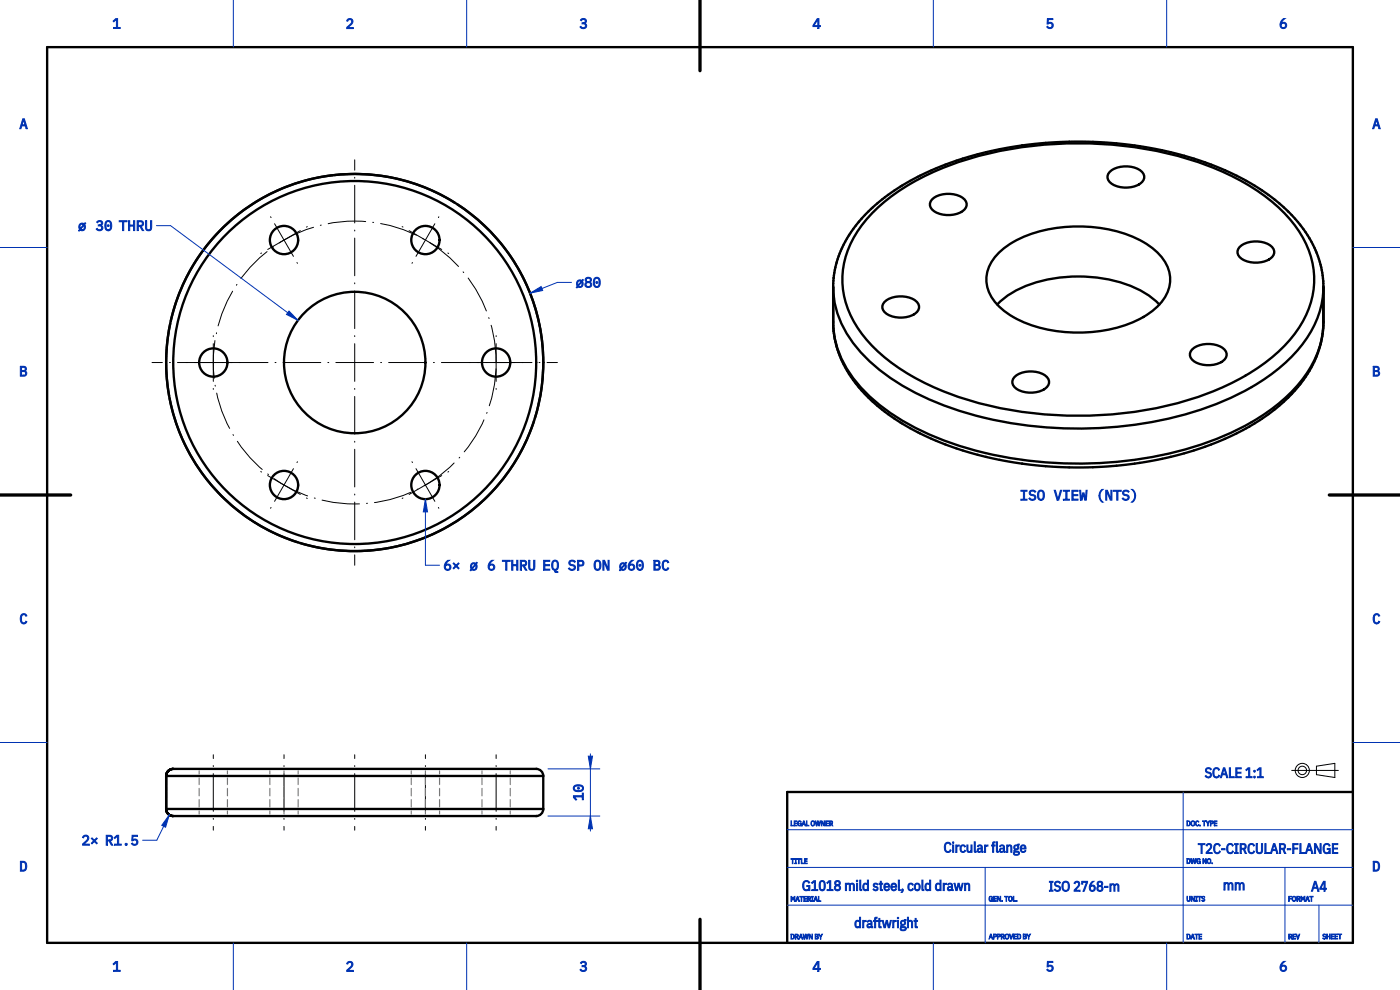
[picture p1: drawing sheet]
<svg xmlns="http://www.w3.org/2000/svg" width="297mm" height="210mm" viewBox="0 0 297 210" stroke-linecap="round" stroke-linejoin="round" font-family="sans-serif">
<defs><g id="words">
<g font-size="3" fill="#0033b2">
<text x="23.9" y="6.1">1</text>
<text x="73.4" y="6.1">2</text>
<text x="122.8" y="6.1">3</text>
<text x="172.3" y="6.1">4</text>
<text x="221.9" y="6.1">5</text>
<text x="271.3" y="6.1">6</text>
<text x="4.1" y="27.4">A</text>
<text x="291.1" y="27.4">A</text>
<text x="17.2" y="48.9">⌀30 THRU</text>
<text x="4.1" y="79.9">B</text>
<text x="291.1" y="79.9">B</text>
<text x="4.1" y="132.4">C</text>
<text x="291.1" y="132.4">C</text>
<text x="123.7" y="169.9" transform="rotate(-90 123.7 169.9)">10</text>
<text x="4.1" y="184.9">D</text>
<text x="291.1" y="184.9">D</text>
<text x="259.4" y="189.1">mm</text>
<text x="278.1" y="189.1">A4</text>
<text x="23.9" y="206.1">1</text>
<text x="73.4" y="206.1">2</text>
<text x="122.8" y="206.1">3</text>
<text x="172.3" y="206.1">4</text>
<text x="221.9" y="206.1">5</text>
<text x="271.3" y="206.1">6</text>
</g>
</g></defs>
<path d="M45.2 160.1v16M60.2 176.1v-16M75.2 176.1v-16M90.2 176.1v-16M105.2 160.1v16" fill="none" stroke="#000" stroke-width=".21" stroke-dasharray="8 1.5 .2 1.5" stroke-dashoffset="7.2"/>
<path d="M105.2 76.9a30 30 0 0 0-44.3-26.3 30 30 0 0 0-1.9 51.5 30 30 0 0 0 46.2-23v-2.2" fill="none" stroke="#000" stroke-width=".21" stroke-dasharray="8 1.5 .2 1.5"/>
<path d="M63.2 56.1l-6-10.4M65.4 47.9l-10.3 6M87.2 56.1l6-10.4M95.4 53.9l-10.3-6M45.2 70.9v12M51.2 76.9h-12M99.2 76.9h12M55.1 99.9l10.3 6M63.2 97.7l-6 10.4M87.2 97.7l6 10.4M105.2 82.9v-12M85.1 105.9l10.3-6" fill="none" stroke="#000" stroke-width=".21" stroke-dasharray="8 1.5 .2 1.5" stroke-dashoffset="9.2"/>
<path d="M32.2 76.9h86M75.2 119.9v-86" fill="none" stroke="#000" stroke-width=".21" stroke-dasharray="8 1.5 .2 1.5" stroke-dashoffset="5.8"/>
<g fill="none" stroke="#000" stroke-width=".5">
<path d="M10 10h277v190h-277zM66.7 37.8a40 40 0 0 0-10.5 3.9M67.7 37.6l-.7 .2M70.6 37.2l-2.7 .4M70.8 37.1a40 40 0 0 1 11.8 .5M82.8 37.6l.7 .2M83.8 37.8l4.2 1.2 3.2 1.2M235.5 36.4a5.7 5.7 0 0 1 6.7 0 1.62 1.62 0 0 1-.6 2.7 5.9 5.9 0 0 1-6.1-.4 1.5 1.5 0 0 1 0-2.3zM39.4 59.1l-1.9 4.6M40.9 56.3l-1.4 2.6M41.3 55.7l-.2 .4M42.8 53.5l-1.3 2"/>
<path d="M43.1 53.1l-.1 .2M50.1 45.8a40 40 0 0 0-6.8 7.1M56 41.9l-3 1.7-2.7 2.1M91.5 40.3l2.8 1.4M94.5 41.9l1.9 1.1M97.1 43.4a40 40 0 0 1 10.3 9.7M107.5 53.3l1.9 2.8M109.6 56.3l.1 .2M109.8 56.8l.7 1.2M110.6 58.3l1.2 2.4M185.2 45a48.5 48.5 0 0 1 21.7-11.7 82.7 82.7 0 0 1 49.4 1.9 42.5 42.5 0 0 1 17.5 11.5 18.3 18.3 0 0 1 3.4 19.9 30.3 30.3 0 0 1-13.1 13.1 72.3 72.3 0 0 1-35.3 8.5 72.3 72.3 0 0 1-35.4-8.5 30.3 30.3 0 0 1-13.1-13.1 17.8 17.8 0 0 1 2.1-18.2zM197.9 42.2a5.7 5.7 0 0 1 6.6 0 1.62 1.62 0 0 1-.6 2.8 5.9 5.9 0 0 1-6-.4 1.5 1.5 0 0 1 0-2.4z"/>
<path d="M212.3 53.2a24.9 24.9 0 0 1 15.6-5.2 27.3 27.3 0 0 1 16.1 4.2 8.8 8.8 0 0 1 4.2 7.7 9.2 9.2 0 0 1-4.2 6.4 27.8 27.8 0 0 1-17.9 4.1 24.3 24.3 0 0 1-13.8-5 7.4 7.4 0 0 1-1.8-10.1zM263.1 52.3a5.7 5.7 0 0 1 6.6 0 1.62 1.62 0 0 1-.5 2.8 5.9 5.9 0 0 1-6.1-.4 1.5 1.5 0 0 1 0-2.4zM35.4 79.8l.1 1.5M35.6 72l-.3 4.2v3.4M36.1 68.6l-.5 3.2M37.4 63.9l-1.2 4.2M111.9 60.9l1.5 4.1 .9 3.4M114.4 68.6l.1 .7M114.6 69.6l.4 3.2 .2 4.1M115.2 76.9l-.3 4.9M176.8 60.9a21.9 21.9 0 0 0 7.9 16 53.8 53.8 0 0 0 24.2 11.7 85.7 85.7 0 0 0 48.6-2.7 42.4 42.4 0 0 0 18.8-12.9 20.1 20.1 0 0 0 4.5-12.1M176.8 68.3a21.9 21.9 0 0 0 7.9 16 53.8 53.8 0 0 0 24.2 11.8 85.7 85.7 0 0 0 48.6-2.8 42.4 42.4 0 0 0 18.8-12.9 20.1 20.1 0 0 0 4.5-12.1"/>
<path d="M176.8 60.9v7.4M176.8 68.3l.2 3 .8 3.1 1.2 2.9 1.7 2.9 2.2 2.7 2.6 2.6 3.1 2.5 3.4 2.2 3.8 2 4 1.8 4.4 1.6 4.7 1.3 4.9 1 4.9 .7 5 .4 5 .2 5.3-.2 5-.4 4.9-.8 4.8-1 4.6-1.2 4.4-1.6 4.2-1.9 3.8-2 3.4-2.2 3-2.5 2.6-2.6 2.2-2.7 1.6-2.8 1.2-2.9 .8-3.1 .3-3M176.8 60.9l.2-3 .8-3.1 1.2-2.9 1.7-2.9 2.2-2.7 2.6-2.6 3.1-2.5 3.4-2.2 3.8-2 4-1.8 4.4-1.6 4.7-1.3 4.9-1 4.9-.7 5-.4 5-.2 5.3 .2 5 .4 4.9 .8 4.8 1 4.6 1.2 4.4 1.6 4 1.8 3.8 2 3.4 2.2 3.1 2.5 2.6 2.6 2.2 2.7 1.7 2.9 1.2 2.9 .8 3.1 .3 3M187.8 63.9a5.7 5.7 0 0 1 6.6 0 1.62 1.62 0 0 1-.6 2.8 5.9 5.9 0 0 1-6-.4 1.5 1.5 0 0 1 0-2.4zM211.6 64.6a22.4 22.4 0 0 1 14.1-5.8 27.8 27.8 0 0 1 18.6 4.3l1.6 1.5M215.3 79.9a5.7 5.7 0 0 1 6.7 0 1.62 1.62 0 0 1-.6 2.7 5.9 5.9 0 0 1-6.1-.4 1.5 1.5 0 0 1 0-2.3zM253 74a5.7 5.7 0 0 1 6.6 0 1.62 1.62 0 0 1-.5 2.8 5.9 5.9 0 0 1-6.1-.4 1.5 1.5 0 0 1 0-2.4zM280.8 60.9v7.4M35.5 81.6l.4 2.4M36 84.5l.1 .4M36.1 85.2l.3 1.2M36.4 86.6l1.4 4.5"/>
<path d="M37.9 91.3l.7 1.6M38.7 93.1a40 40 0 0 0 4.9 8.2M108.9 98.5a40 40 0 0 1-6.4 7.7M109.3 97.9l-.3 .4M109.9 96.8l-.5 .9M111.1 94.7l-1 1.9M113.3 89.2l-2.1 5.2M114.9 82l-.6 3.4-.8 3.3M43.7 101.5a40 40 0 0 0 9.5 8.8M53.4 110.4l.2 .2M53.9 110.7l.4 .3M54.5 111.1l3.6 2"/>
<path d="M58.4 113.2l4.8 1.8M63.6 115.2a40 40 0 0 0 19 1M84.3 115.9l-1.5 .3M91.2 113.6l-2.9 1.1-3.8 1.1M92.6 113l-1.1 .5M98.3 109.6l-2.7 1.7-2.8 1.5M98.9 109.2l-.4 .3M102.3 106.4l-3.2 2.6M35.2 164.6h80M35.2 171.6h80M35.2 164.6v7M35.2 171.6h.1"/>
<path d="M35.3 171.6v.1M35.3 164.6h-.1M35.3 171.7h.1M35.3 164.5v.1M35.3 171.7v.1M35.3 164.5h.1M35.3 171.8h.1M35.3 164.4v.1M35.3 171.8v.1M35.3 171.9h.1M35.3 164.3v.1M35.3 171.9v.1"/>
<path d="M35.3 164.3h.1M35.3 172h.1M35.3 164.2v.1M35.3 172v.1M35.3 164.2h.1M35.3 172.1h.1M35.3 164.1v.1M35.3 172.1l.1 .1M35.3 164.1h.1M35.4 164l-.1 .1M35.4 172.2h.1M35.4 164h.1"/>
<path d="M35.4 172.2v.1M35.4 172.3h.1M35.4 172.3l.4 .5M35.5 163.7l-.1 .3M35.6 163.7h-.1M35.8 163.5l-.2 .2M35.8 163.4v.1M35.8 172.8h.1M35.8 163.4h.1M35.9 172.8h.1M35.9 163.4h-.1M35.9 172.8v.1"/>
<path d="M35.9 163.4h.1M35.9 172.9h.1M35.9 163.3v.1M36 172.9h.1M36 163.3h-.1M36 163.3h.1M36.1 172.9h.1M36.1 172.9l.1 .1M36.2 173h.1M36.3 173h.1M36.3 163.2l-.3 .1M36.3 163.2h.1"/>
<path d="M36.4 173v.1M36.4 163.2h-.1M36.4 173.1h.1M36.4 163.1v.1M36.5 173.1h.1M36.5 163.1h-.1M36.5 163.1h.1M36.6 173.1h.1M36.6 163.1h-.1M36.6 163.1h.1M36.7 173.1h.1M36.7 163.1h.1"/>
<path d="M36.7 163.1h-.1M36.7 173.1h77M36.7 163.1h77M113.7 173.1h.1M113.7 163.1h.1M113.7 163.1a1.5 1.5 0 0 1 1.5 1.5M115.2 171.6a1.5 1.5 0 0 1-1.5 1.5M115.2 164.6v7M287 168h-120v32"/>
<circle cx="60.2" cy="50.9" r="3"/>
<circle cx="90.2" cy="50.9" r="3"/>
<circle cx="45.2" cy="76.9" r="3"/>
<circle cx="75.2" cy="76.9" r="40"/>
<circle cx="75.2" cy="76.9" r="38.5"/>
<circle cx="75.2" cy="76.9" r="15"/>
<circle cx="105.2" cy="76.9" r="3"/>
<circle cx="60.2" cy="102.9" r="3"/>
<circle cx="90.2" cy="102.9" r="3"/>
</g>
<g fill="none" stroke="#7f7f7f" stroke-width=".25" stroke-dasharray="1.6 .8">
<path d="M42.2 172.7v-.7M42.2 171.2v-6.2M42.2 164.2v-.7M48.2 172.7v-.7M48.2 171.2v-6.2M48.2 164.2v-.7M57.2 172.7v-.7M57.2 171.2v-6.2M57.2 164.2v-.7M60.2 172.7v-.7M60.2 171.2v-6.2M60.2 164.2v-.7"/>
<path d="M63.2 172.7v-.7M63.2 171.2v-6.2M63.2 164.2v-.7M87.2 172.7v-.7M87.2 171.2v-6.2M87.2 164.2v-.7M90.2 172.7v-.7M90.2 171.2v-6.2M90.2 164.2v-.7M93.2 172.7v-.7M93.2 171.2v-6.2M93.2 164.2v-.7"/>
<path d="M102.2 172.7v-.7M102.2 171.2v-6.2M102.2 164.2v-.7M108.2 172.7v-.7M108.2 171.2v-6.2M108.2 164.2v-.7"/>
</g>
<g fill="none" stroke="#0033b2" stroke-width=".21">
<path d="M49.5 0v10M99 0v10M148.5 0v10M198 0v10M247.5 0v10M0 52.5h10M33.2 47.9h3l27 20.1M121.2 59.9h-3l-5.8 2.3M287 52.5h10M0 105h10M90.2 105.9v14h3M287 105h10"/>
<path d="M0 157.5h10M125.2 159.9v16.4M287 157.5h10M35.9 172.8l-2.6 5.4h-3M116.2 173.1h11M116.2 163.1h11M167 176h120M251 168v32M49.5 200v10M99 200v10M148.5 200v10M167 184h120"/>
<path d="M167 192h120M198 200v10M209 184v16M247.5 200v10M272.6 184v16M279.8 192v8"/>
</g>
<g fill="#0033b2" stroke="#0033b2" stroke-width=".21">
<path d="M125.2 173.1l.5 2.7h-.9z"/>
<path d="M124.8 160.4h.9l-.5 2.7z"/>
<path d="M90.2 105.9l.5 2.7h-.9z"/>
<path d="M61.3 66l1.9 2-2.4-1.3z"/>
<path d="M112.4 62.2l2.4-1.4 .3 .8z"/>
<path d="M35.9 172.8l-.8 2.7-.8-.4z"/>
<path d="M94.7 119.1l.3-.2h.3l-.5 .4-.3 .6a.68 .68 0 0 1 1 0 .68 .68 0 0 1-.1 1 .68 .68 0 0 1-1-.1 1.33 1.33 0 0 1 .3-1.7zM94.5 120.3a.47 .47 0 0 0 .9 0 .47 .47 0 0 0-.9 0zM96.1 119.5l.2-.1 .5 .5 .4-.5 .2 .1-.5 .5 .5 .5-.2 .2-.4-.5-.5 .5-.2-.2 .5-.5z"/>
<path d="M100 119.6a.71 .71 0 0 1 .9-.1l.2-.2 .2 .1-.2 .2a.78 .78 0 0 1 0 1.1 .78 .78 0 0 1-1 .1l-.2 .3-.2-.1 .3-.3a1.03 1.03 0 0 1 0-1.1zM100.2 119.7l-.1 .8 .7-.8-.3-.1zM100.9 119.8l-.7 .9a.56 .56 0 0 0 .7-.1 .56 .56 0 0 0 0-.8z"/>
<path d="M104 119.1l.3-.2h.3l-.5 .4-.3 .6a.68 .68 0 0 1 1 0 .68 .68 0 0 1-.1 1 .68 .68 0 0 1-1-.1 1.33 1.33 0 0 1 .3-1.7zM103.8 120.3a.47 .47 0 0 0 .9 0 .47 .47 0 0 0-.9 0z"/>
<path d="M106.6 118.9h1.6v.2h-.7v1.8h-.2v-1.8h-.7zM108.5 118.9h.3v.9h.8v-.9h.3v2h-.3v-.9h-.8v.9h-.3zM110.4 118.9h.7a.6 .6 0 0 1 .6 .5 .6 .6 0 0 1-.5 .6l.6 .9h-.3l-.5-.8h-.4v.8h-.2zM110.6 119.1v.7h.5a.39 .39 0 0 0 .4-.3 .39 .39 0 0 0-.4-.4zM112.1 118.9h.3v1.2a.45 .45 0 0 0 .4 .7 .45 .45 0 0 0 .4-.7v-1.2h.3v1.2a.7 .7 0 0 1-.7 .9 .7 .7 0 0 1-.7-.9z"/>
<path d="M115.3 118.9h1.3v.2h-1v.7h1v.2h-1v.7h1v.2h-1.3zM117.3 119a.78 .78 0 0 1 .9 0 .78 .78 0 0 1 .3 .9l-.2 .8-.4 .3v.2h.4v.2h-.5l-.2-.3a1.45 1.45 0 0 1-.3-2.1zM117.5 119.1l-.2 .5a.99 .99 0 0 0 .3 1.2 .66 .66 0 0 0 .6-1.1 .5 .5 0 0 0-.1-.5 .5 .5 0 0 0-.6-.1zM120.9 119l.7-.2 .5 .3-.2 .2a.45 .45 0 0 0-.7-.3 .45 .45 0 0 0-.1 .7 .7 .7 0 0 1 .8 .3 .7 .7 0 0 1 0 .8 .95 .95 0 0 1-1.3-.2l.2-.1a.48 .48 0 0 0 .7 .3 .48 .48 0 0 0 .1-.7 .69 .69 0 0 1-.8-.3 .69 .69 0 0 1 .1-.8zM122.5 118.9h.8a.6 .6 0 0 1 .6 .6 .6 .6 0 0 1-.6 .6h-.5v.8h-.3zM122.8 119.1v.7h.5a.39 .39 0 0 0 .3-.3 .39 .39 0 0 0-.3-.4zM126.3 119a.78 .78 0 0 1 .9 0 .78 .78 0 0 1 .3 .9 .79 .79 0 0 1-.7 1.1 .79 .79 0 0 1-.8-1.1zM126.5 119.1l-.2 .5a.99 .99 0 0 0 .3 1.2 .66 .66 0 0 0 .6-1.1 .5 .5 0 0 0-.1-.5 .5 .5 0 0 0-.6-.1zM127.9 118.9h.4l.7 1.7v-1.7h.2v2h-.3l-.8-1.7v1.7h-.2zM131.6 119.6a.71 .71 0 0 1 1-.1l.2-.2 .1 .1-.2 .2a.78 .78 0 0 1 .1 1.1 .78 .78 0 0 1-1.1 .1l-.2 .3-.1-.1 .2-.3a1.03 1.03 0 0 1 0-1.1zM131.8 119.7v.8l.7-.8-.3-.1zM132.6 119.8l-.7 .9a.56 .56 0 0 0 .7-.1 .56 .56 0 0 0 0-.8zM133.7 119.1l.3-.2h.3l-.5 .4-.3 .6a.68 .68 0 0 1 1 0 .68 .68 0 0 1-.1 1 .68 .68 0 0 1-1-.1 1.33 1.33 0 0 1 .3-1.7zM133.5 120.3a.47 .47 0 0 0 .9 0 .47 .47 0 0 0-.9 0zM135.3 119a.78 .78 0 0 1 .9 0 .78 .78 0 0 1 .3 .9 .79 .79 0 0 1-.7 1.1 .79 .79 0 0 1-.8-1.1zM135.5 119.1l-.2 .5a.99 .99 0 0 0 .3 1.2 .67 .67 0 0 0 .6-1.1 .5 .5 0 0 0-.1-.5 .5 .5 0 0 0-.6-.1zM135.6 119.9a.19 .19 0 0 1 .3 0 .19 .19 0 0 1-.3 0zM138.7 118.9h.7a.52 .52 0 0 1 .6 .3 .52 .52 0 0 1-.3 .7 .56 .56 0 0 1 .4 .6 .56 .56 0 0 1-.6 .4h-.8zM139 120v.7h.4a.38 .38 0 0 0 .4-.3 .38 .38 0 0 0-.4-.4zM139 119.1v.7h.4a.35 .35 0 0 0 .4-.4 .35 .35 0 0 0-.4-.3zM140.8 118.9a.69 .69 0 0 1 1.1 .4l-.2 .1-.1-.2a.5 .5 0 0 0-.7-.1 .5 .5 0 0 0-.2 .6 .66 .66 0 0 0 0 .7 .66 .66 0 0 0 .7 .3l.3-.3 .1 .2a.77 .77 0 0 1-1 .3 .77 .77 0 0 1-.3-1l.1-.6z"/>
<path d="M25.3 46.8h1.6v.2h-.7v1.9h-.2v-1.9h-.7zM27.3 46.8h.2v.9h.8v-.9h.3v2.1h-.3v-.9h-.8v.9h-.2zM29.1 46.8h.8a.6 .6 0 0 1 .6 .6 .6 .6 0 0 1-.6 .6l.6 .9h-.3l-.5-.9h-.4v.9h-.2zM29.3 47v.8h.5a.39 .39 0 0 0 .4-.4 .39 .39 0 0 0-.4-.4zM30.9 46.8h.2v1.3a.45 .45 0 0 0 .4 .6 .45 .45 0 0 0 .4-.6v-1.3h.3v1.2a.7 .7 0 0 1-.7 .9 .7 .7 0 0 1-.6-.9z"/>
<path d="M122.5 59.6a.71 .71 0 0 1 .9-.1l.2-.2 .2 .1-.2 .2a.78 .78 0 0 1 0 1.1 .78 .78 0 0 1-1 .1l-.2 .3-.2-.1 .3-.3a1.03 1.03 0 0 1 0-1.1zM122.7 59.7l-.1 .8 .7-.8-.3-.1zM123.4 59.8l-.7 .9a.56 .56 0 0 0 .7-.1 .56 .56 0 0 0 0-.8zM124.3 59a.62 .62 0 0 1 .9-.1 .62 .62 0 0 1 .1 .9h-.2a.64 .64 0 0 1 .3 1 .64 .64 0 0 1-.9 .1 .57 .57 0 0 1-.4-.5 .57 .57 0 0 1 .4-.6l-.3-.3zM124.5 60a.43 .43 0 0 0 0 .7 .43 .43 0 0 0 .6-.1 .43 .43 0 0 0-.1-.6zM124.4 59.3a.41 .41 0 0 0 .8 0 .41 .41 0 0 0-.8 0zM126.2 59a.78 .78 0 0 1 .9 0 .78 .78 0 0 1 .2 .9 .79 .79 0 0 1-.7 1.1 .79 .79 0 0 1-.7-1.1zM126.3 59.1l-.2 .5a.99 .99 0 0 0 .4 1.2 .67 .67 0 0 0 .6-1.1 .5 .5 0 0 0-.2-.5 .5 .5 0 0 0-.6-.1zM126.4 59.9a.2 .2 0 0 1 .4 0 .2 .2 0 0 1-.4 0z"/>
<path d="M17.7 177.3a.72 .72 0 0 1 1.1 .2 .72 .72 0 0 1-.4 1l-.6 .6h1.1v.2h-1.4v-.3l.7-.6a.5 .5 0 0 0 .4-.7 .5 .5 0 0 0-.7-.2l-.2 .2-.2-.1zM19.4 177.9l.1-.2 .5 .5 .5-.5 .1 .2-.4 .5 .4 .5-.1 .1-.5-.5-.5 .5-.1-.1 .5-.5z"/>
<path d="M22.5 177.2h.8a.6 .6 0 0 1 .6 .5 .6 .6 0 0 1-.5 .7l.5 .9h-.3l-.5-.9h-.3v.9h-.3zM22.8 177.4v.8h.5a.39 .39 0 0 0 .3-.4 .39 .39 0 0 0-.3-.4zM24.2 177.7l.6-.5h.4v1.9h.5v.2h-1.4v-.2h.6v-1.7l-.5 .5zM26.5 179.1a.25 .25 0 0 1 .5 0 .25 .25 0 0 1-.5 0zM28 177.2h1.2v.2h-1v.8a.68 .68 0 0 1 .9 .1 .68 .68 0 0 1-.1 1 .68 .68 0 0 1-.9-.2l-.2-.1 .2-.2a.47 .47 0 0 0 .6 .3 .47 .47 0 0 0 .2-.7 .47 .47 0 0 0-.7 0l-.2-.1z"/>
<path d="M167.8 174.1h.1v1l.4 .1h-.5zM168.5 174.1h.6l-.5 .1v.4h.4l-.4 .1v.4l.5 .1h-.6zM169.3 174.2l.4-.1 .3 .2-.1 .1a.27 .27 0 0 0-.4-.2 .27 .27 0 0 0-.1 .3v.3a.25 .25 0 0 0 .1 .3 .25 .25 0 0 0 .3-.1 .25 .25 0 0 0-.1-.4h.3v.6l-.1-.2-.2 .2a.53 .53 0 0 1-.5-.3 .53 .53 0 0 1 .1-.7zM170.4 174.1h.2l.3 1.1-.2-.3h-.4l-.2 .3zM170.5 174.2l-.1 .6h.3zM171.1 174.1h.1v1l.4 .1h-.5zM172.1 174.2a.47 .47 0 0 1 .7 .5 .47 .47 0 0 1-.7 .4zM172.2 174.3v.5a.27 .27 0 0 0 .2 .3 .27 .27 0 0 0 .3-.3l-.1-.5zM172.9 174.1h.2l.1 1 .2-1h.2l.2 1 .2-1h.1l-.2 1.1h-.2l-.2-1-.2 1h-.1zM174.2 174.1h.2l.4 .9v-.9h.2v1.1h-.2l-.4-.9v.9h-.2zM175.2 174.1h.6l-.5 .1v.4h.5l-.5 .1v.4l.5 .1h-.6zM176 174.1l.6 .2-.2 .4 .3 .5h-.2l-.2-.5h-.2v.5h-.1zM176.1 174.2v.4h.4v-.3z"/>
<path d="M251.8 174.1a.57 .57 0 0 1 .7 .3 .57 .57 0 0 1-.2 .8h-.5zM251.9 174.2v.9h.2a.44 .44 0 0 0 .3-.5 .44 .44 0 0 0-.5-.4zM252.8 174.2a.47 .47 0 0 1 .7 .5 .47 .47 0 0 1-.7 .4zM252.9 174.3l-.1 .5a.27 .27 0 0 0 .3 .3 .27 .27 0 0 0 .2-.3v-.5zM253.8 174.2a.26 .26 0 0 1 .3-.1 .26 .26 0 0 1 .1 .3 .25 .25 0 0 0-.3-.2 .25 .25 0 0 0-.1 .3v.3a.25 .25 0 0 0 .1 .3 .25 .25 0 0 0 .3-.2 .31 .31 0 0 1-.3 .3 .31 .31 0 0 1-.3-.4zM254.5 175.1a.1 .1 0 0 1 .2 0 .1 .1 0 0 1-.2 0zM255.1 174.1h.7l-.3 .1v1h-.1v-1zM255.9 174.1h.1l.2 .5 .4-.5-.3 .7v.4h-.1v-.4zM256.8 174.1l.5 .1 .1 .2-.1 .3h-.4v.5h-.1zM256.9 174.2v.4h.4v-.3zM257.6 174.1h.6l-.5 .1v.4h.4l-.4 .1v.4l.5 .1h-.6z"/>
<path d="M167.8 182.2h.7l-.3 .1v.9h-.1v-.9zM168.6 182.2h.4l-.1 .1v.8l.1 .1h-.4l.2-.1v-.8zM169.1 182.2h.7l-.3 .1v.9h-.1v-.9zM170 182.2h.1v.9l.4 .1h-.5zM170.7 182.2h.5l-.4 .1v.3h.4l-.4 .1v.4l.4 .1h-.5z"/>
<path d="M200.6 178.8l.5-.1 .4 .1 .3 .3-.2 .1a.51 .51 0 0 0-.7-.3 .51 .51 0 0 0-.3 .6v.5a.51 .51 0 0 0 .4 .6 .51 .51 0 0 0 .6-.4l.2 .2a.78 .78 0 0 1-1.1 .4 .78 .78 0 0 1-.4-1.1zM202.1 178.7a.15 .15 0 0 1 .3 0 .15 .15 0 0 1-.3 0zM202.1 179.2h.2v1.6h-.2zM202.8 179.2h.2v.3l.5-.3v.3l-.5 .1v1.2h-.2zM203.8 179.4l.7-.2 .3 .4-.2 .1a.37 .37 0 0 0-.4-.3 .37 .37 0 0 0-.3 .5v.3a.39 .39 0 0 0 .3 .4 .39 .39 0 0 0 .5-.2l.1 .1a.68 .68 0 0 1-.9 .2 .68 .68 0 0 1-.2-.9zM205.1 179.2h.2v1a.32 .32 0 0 0 .3 .4 .32 .32 0 0 0 .4-.3v-1.1h.2v1.6h-.2v-.3a.46 .46 0 0 1-.6 .3 .46 .46 0 0 1-.3-.5zM206.7 178.6h.2v2h.2v.2l-.4-.1zM207.4 179.4l.5-.2a.46 .46 0 0 1 .5 .5v.9h.2v.2l-.4-.1v-.2a.48 .48 0 0 1-.6 .3 .48 .48 0 0 1-.3-.6 .48 .48 0 0 1 .6-.3h.3a.37 .37 0 0 0-.2-.5 .37 .37 0 0 0-.5 .2zM207.6 180.1a.31 .31 0 0 0 .2 .5 .31 .31 0 0 0 .4-.3v-.2zM208.9 179.2h.2v.3l.5-.3v.3l-.5 .1v1.2h-.2zM210.6 178.6h.5v.2h-.3v.4h.3v.2h-.3v1.4h-.2v-1.4h-.3v-.2h.3zM211.4 178.6h.2v2h.2v.2l-.4-.1zM212.1 179.4l.5-.2a.46 .46 0 0 1 .5 .5v.9h.2v.2l-.4-.1v-.2a.48 .48 0 0 1-.6 .3 .48 .48 0 0 1-.3-.6 .48 .48 0 0 1 .6-.3h.3a.37 .37 0 0 0-.2-.5 .37 .37 0 0 0-.5 .2zM212.3 180.1a.31 .31 0 0 0 .2 .5 .31 .31 0 0 0 .4-.3v-.2zM213.6 179.2h.2v.3a.46 .46 0 0 1 .6-.3 .46 .46 0 0 1 .3 .6v1h-.3v-1a.32 .32 0 0 0-.3-.4 .32 .32 0 0 0-.3 .3v1.1h-.2zM215.2 179.3l1-.3v.2l-.2 .1a.61 .61 0 0 1 0 .8 .61 .61 0 0 1-.7 .2v.2l.5 .1a.46 .46 0 0 1 .5 .5 .46 .46 0 0 1-.7 .3 .41 .41 0 0 1-.6-.1 .41 .41 0 0 1 .2-.6 .27 .27 0 0 1-.1-.3 .27 .27 0 0 1 .2-.2l-.2-.3zM215.3 180.8l-.1 .1a.43 .43 0 0 0 .4 .4 .43 .43 0 0 0 .5-.4zM215.3 179.8a.34 .34 0 0 0 .6 0 .34 .34 0 0 0-.6 0zM216.6 179.4a.64 .64 0 0 1 .8-.1 .64 .64 0 0 1 .3 .8h-1a.42 .42 0 0 0 .2 .5 .42 .42 0 0 0 .6-.2l.1 .1a.68 .68 0 0 1-.9 .2 .68 .68 0 0 1-.3-.9zM216.8 179.5l-.1 .4h.7v-.3a.38 .38 0 0 0-.6-.1z"/>
<path d="M251.8 182.1a.57 .57 0 0 1 .7 .3 .57 .57 0 0 1-.2 .8h-.5zM251.9 182.2v.9h.2a.44 .44 0 0 0 .3-.5 .44 .44 0 0 0-.5-.4zM252.6 182.1h.1l.2 1 .2-1h.2l.2 1 .1-1h.2l-.3 1.1h-.1l-.2-1-.2 1h-.2zM254 182.2l.4-.1 .2 .2-.1 .1a.27 .27 0 0 0-.3-.2 .27 .27 0 0 0-.2 .3v.3a.25 .25 0 0 0 .1 .3 .25 .25 0 0 0 .4-.1 .25 .25 0 0 0-.2-.4h.3v.6l-.1-.2-.1 .2a.53 .53 0 0 1-.6-.3 .53 .53 0 0 1 .2-.7zM255.2 182.1h.1l.5 .9v-.9h.1v1.1h-.2l-.4-.9v.9h-.1zM256.2 182.2a.47 .47 0 0 1 .7 .5 .47 .47 0 0 1-.7 .4zM256.3 182.3l-.1 .5a.27 .27 0 0 0 .3 .3 .27 .27 0 0 0 .3-.3l-.1-.5zM257.1 183.1a.09 .09 0 0 1 .1 0 .09 .09 0 0 1-.1 0z"/>
<path d="M254.2 179h1.4v.2h-.6v1.8h-.2v-1.8h-.6zM256 179.1a.66 .66 0 0 1 1 .1 .66 .66 0 0 1-.2 1l-.7 .6h1v.2h-1.2v-.2l.6-.7a.52 .52 0 0 0 .3-.5 .52 .52 0 0 0-.5-.4l-.2 .3-.2-.1zM257.8 179.1l.4-.2 .4 .1 .3 .4-.2 .1a.51 .51 0 0 0-.6-.3 .51 .51 0 0 0-.4 .6v.4a.51 .51 0 0 0 .4 .7 .51 .51 0 0 0 .6-.4l.2 .1a.78 .78 0 0 1-1 .4 .78 .78 0 0 1-.4-1zM259.2 180h.7v.3h-.7zM260.5 179.1l.5-.2 .4 .1 .2 .4-.2 .1a.51 .51 0 0 0-.6-.3 .51 .51 0 0 0-.3 .6v.4a.51 .51 0 0 0 .3 .7 .51 .51 0 0 0 .7-.4l.2 .1a.78 .78 0 0 1-1.1 .4 .78 .78 0 0 1-.4-1zM261.9 179h.8v.2h-.3v1.6h.3v.2h-.8v-.2h.3v-1.6h-.3zM263.1 179h.8a.61 .61 0 0 1 .5 .5 .61 .61 0 0 1-.4 .6l.4 .9h-.2l-.4-.9h-.5v.9h-.2zM263.3 179.2v.7h.7l.1-.6zM265 179.1l.5-.2 .4 .1 .2 .4-.1 .1a.51 .51 0 0 0-.7-.3 .51 .51 0 0 0-.3 .6v.4a.51 .51 0 0 0 .3 .7 .51 .51 0 0 0 .7-.4l.2 .1a.78 .78 0 0 1-1.1 .4 .78 .78 0 0 1-.4-1zM266.5 179h.2v1.3a.46 .46 0 0 0 .5 .6 .46 .46 0 0 0 .4-.6v-1.3h.2v1.3a.69 .69 0 0 1-.6 .8 .69 .69 0 0 1-.7-.8zM268.3 179h.3v1.8h.8v.2h-1.1zM270.2 179h.3l.6 2h-.2l-.2-.6h-.8l-.2 .6h-.2zM270.3 179.2l-.3 1h.6zM271.4 179h.8a.61 .61 0 0 1 .5 .5 .61 .61 0 0 1-.4 .6l.5 .9h-.3l-.4-.9h-.4v.9h-.3zM271.7 179.2v.7h.6l.1-.6zM273.1 180h.7v.3h-.7zM274.2 179h1.2v.2h-.9v.7h.8v.2h-.8v.9h-.3zM275.8 179h.2v1.8h.8v.2h-1zM277.6 179h.3l.6 2h-.2l-.2-.6h-.7l-.2 .6h-.3zM277.7 179.2l-.3 1h.7zM278.9 179h.2l.9 1.7v-1.7h.3v2h-.3l-.9-1.7v1.7h-.2zM280.9 179.2a.77 .77 0 0 1 1.3 .2l-.2 .1a.54 .54 0 0 0-.7-.4 .54 .54 0 0 0-.4 .7v.4a.54 .54 0 0 0 .6 .7 .54 .54 0 0 0 .5-.7h-.4v-.2h.6v1h-.2v-.2a.76 .76 0 0 1-1 .2 .76 .76 0 0 1-.3-1zM282.6 179h1.2v.2h-.9v.7h.8v.2h-.8v.7h.9v.2h-1.2z"/>
<path d="M167.8 190.2h.2l.2 .6 .3-.6h.1v1h-.1v-.9l-.3 .6-.3-.6v.9h-.1zM169.1 190.2h.2l.3 1-.2-.3h-.4l-.2 .3zM169.2 190.3l-.2 .5h.4zM169.7 190.2h.7l-.3 .1v.9h-.1v-.9zM170.5 190.2h.6l-.4 .1v.3h.4l-.4 .1v.4l.4 .1h-.6zM171.3 190.2l.6 .1-.1 .4 .2 .5h-.1l-.2-.5h-.3v.5h-.1zM171.4 190.3v.3h.4v-.3zM172.1 190.2h.4l-.1 .1v.8l.1 .1h-.4l.2-.1v-.8zM173 190.2h.1l.4 1-.3-.3h-.3l-.3 .3zM173 190.3l-.1 .5h.3zM173.6 190.2h.1v.9l.4 .1h-.5z"/>
<path d="M170.5 187a.77 .77 0 0 1 1.3 .2l-.2 .1a.54 .54 0 0 0-.7-.3 .54 .54 0 0 0-.4 .6v.5a.54 .54 0 0 0 .6 .6 .54 .54 0 0 0 .5-.6h-.4v-.3h.6v1.1h-.2v-.3a.76 .76 0 0 1-1 .2 .76 .76 0 0 1-.3-.9zM172.2 187.3l.4-.5h.4v1.9h.5v.2h-1.3v-.2h.6v-1.7l-.5 .4zM174 186.9a.73 .73 0 0 1 .9 .1 .73 .73 0 0 1 .2 .9 .72 .72 0 0 1-.2 .9 .72 .72 0 0 1-1-.1l-.1-1zM174.1 187.1l-.1 1.1a.43 .43 0 0 0 .4 .5 .43 .43 0 0 0 .4-.5l-.1-1.1-.3-.1zM175.4 187.3l.5-.5h.3v1.9h.5v.2h-1.2v-.2h.5v-1.7l-.5 .4zM177.2 186.9a.59 .59 0 0 1 .9 0 .59 .59 0 0 1-.2 .9 .6 .6 0 0 1 .2 .9 .6 .6 0 0 1-1 0 .6 .6 0 0 1 .3-.9l-.3-.3zM177.2 188.3a.45 .45 0 0 0 .9 0 .45 .45 0 0 0-.9 0zM177.3 187.3a.37 .37 0 0 0 .7 0 .37 .37 0 0 0-.7 0zM179.3 187.4h.3v.2a.45 .45 0 0 1 .4-.3 .45 .45 0 0 1 .4 .3 .45 .45 0 0 1 .6-.2 .45 .45 0 0 1 .3 .5v1h-.3v-1a.31 .31 0 0 0-.2-.4 .31 .31 0 0 0-.4 .4v1h-.2v-1a.31 .31 0 0 0-.3-.4 .31 .31 0 0 0-.3 .4v1h-.3zM181.7 186.8a.15 .15 0 0 1 .3 0 .15 .15 0 0 1-.3 0zM181.7 187.4h.2v1.5h-.2zM182.4 186.7h.2v2h.2v.2l-.4-.1zM184 186.7h.2v2.2h-.2v-.2a.56 .56 0 0 1-.7 .2 .56 .56 0 0 1-.3-.8 .56 .56 0 0 1 .3-.7 .56 .56 0 0 1 .7 .2zM183.4 187.7a.62 .62 0 0 0-.2 .6 .62 .62 0 0 0 .6 .4l.2-.2v-.8l-.3-.2zM185.4 187.4a.64 .64 0 0 1 .8 .2l-.1 .1a.29 .29 0 0 0-.5-.2 .29 .29 0 0 0 .1 .5 .51 .51 0 0 1 .5 .8 .51 .51 0 0 1-.9 0l-.1-.1 .2-.2a.32 .32 0 0 0 .4 .3 .32 .32 0 0 0 .1-.5 .51 .51 0 0 1-.6-.2 .51 .51 0 0 1 .1-.7zM186.8 186.9h.2v.5h.3v.2h-.3v1.1h.2v.2l-.5-.1v-1.2h-.2v-.2l.2-.1zM187.7 187.5a.64 .64 0 0 1 .8-.1 .64 .64 0 0 1 .2 .8h-1a.42 .42 0 0 0 .3 .5 .42 .42 0 0 0 .5-.2l.2 .1a.68 .68 0 0 1-.9 .3 .68 .68 0 0 1-.3-1zM187.8 187.6l-.1 .4h.8v-.3a.38 .38 0 0 0-.7-.1zM189.2 187.5a.64 .64 0 0 1 .8-.1 .64 .64 0 0 1 .2 .8h-1a.42 .42 0 0 0 .3 .5 .42 .42 0 0 0 .5-.2l.2 .1a.68 .68 0 0 1-.9 .3 .68 .68 0 0 1-.3-1zM189.3 187.6l-.1 .4h.8l-.1-.3a.38 .38 0 0 0-.6-.1zM190.6 186.7h.2v2h.2v.2l-.4-.1zM191.3 188.6h.2a.4 .4 0 0 1 .1 .5 .4 .4 0 0 1-.4 .2l.2-.4zM192.8 187.5l.6-.1 .3 .3-.1 .1a.37 .37 0 0 0-.5-.3 .37 .37 0 0 0-.3 .5v.3a.39 .39 0 0 0 .3 .4 .39 .39 0 0 0 .5-.2l.2 .1a.68 .68 0 0 1-1 .2 .68 .68 0 0 1-.2-.9zM194.1 187.5a.76 .76 0 0 1 1.2 .5 .76 .76 0 0 1-.8 .9 .9 .9 0 0 1-.4-1.4zM194.3 187.6l-.1 .7a.39 .39 0 0 0 .4 .4 .39 .39 0 0 0 .4-.4l-.1-.7-.3-.1zM195.6 186.7h.2v2h.2v.2l-.4-.1zM197.2 186.7h.2v2.2h-.2v-.2a.56 .56 0 0 1-.7 .2 .56 .56 0 0 1-.3-.8 .56 .56 0 0 1 .3-.7 .56 .56 0 0 1 .7 .2zM196.6 187.7a.62 .62 0 0 0-.2 .6 .62 .62 0 0 0 .6 .4l.2-.2v-.8l-.3-.2zM199.4 186.7h.2v2.2h-.2v-.2a.56 .56 0 0 1-.7 .2 .56 .56 0 0 1-.3-.8 .56 .56 0 0 1 .3-.7 .56 .56 0 0 1 .7 .2zM198.8 187.7a.62 .62 0 0 0-.2 .6 .62 .62 0 0 0 .6 .4l.2-.2v-.8l-.3-.2zM200.1 187.4h.2v.3l.5-.3v.2l-.5 .2v1.1h-.2zM201.1 187.5l.4-.2a.46 .46 0 0 1 .6 .5v.9h.1v.2h-.3l-.1-.2a.48 .48 0 0 1-.6 .2 .48 .48 0 0 1-.2-.6 .48 .48 0 0 1 .6-.3h.2a.37 .37 0 0 0-.2-.5 .37 .37 0 0 0-.4 .3zM201.3 188.3a.31 .31 0 0 0 .1 .4 .31 .31 0 0 0 .4-.3v-.2zM202.4 187.4h.2l.3 1.3 .3-1.3h.3l.3 1.3 .3-1.3h.2l-.3 1.5h-.3l-.3-1.3-.4 1.3h-.2zM204.6 187.4h.3v.2a.46 .46 0 0 1 .5-.2 .46 .46 0 0 1 .3 .5v1h-.2v-1a.32 .32 0 0 0-.3-.4 .32 .32 0 0 0-.3 .4v1h-.3z"/>
<path d="M209.9 190.2l.4-.1 .3 .2-.1 .1a.27 .27 0 0 0-.4-.2 .27 .27 0 0 0-.2 .3v.3a.25 .25 0 0 0 .2 .3 .25 .25 0 0 0 .3-.1 .25 .25 0 0 0-.2-.4h.4v.6l-.2-.2-.1 .2a.53 .53 0 0 1-.6-.3 .53 .53 0 0 1 .2-.7zM210.8 190.1h.6l-.5 .1v.4h.4l-.4 .1v.4l.5 .1h-.6zM211.6 190.1h.1l.5 .9v-.9h.1v1.1h-.2l-.4-.9v.9h-.1zM212.5 191.1a.1 .1 0 0 1 .2 0 .1 .1 0 0 1-.2 0zM213.1 190.1h.7l-.3 .1v1h-.1v-1zM214.1 190.2a.47 .47 0 0 1 .7 .5 .47 .47 0 0 1-.7 .4zM214.1 190.3v.5a.27 .27 0 0 0 .2 .3 .27 .27 0 0 0 .3-.3v-.5zM215 190.1h.1v1l.4 .1h-.5zM215.6 191.1a.1 .1 0 0 1 .2 0 .1 .1 0 0 1-.2 0z"/>
<path d="M222.6 187h.8v.2h-.3v1.6h.3v.2h-.8v-.2h.3v-1.6h-.3zM223.9 187.1l.7-.2 .4 .4-.2 .1a.42 .42 0 0 0-.5-.4 .42 .42 0 0 0-.3 .5 .42 .42 0 0 0 .5 .4 .66 .66 0 0 1 .4 1 .66 .66 0 0 1-1.1 0l-.1-.2 .1-.1a.44 .44 0 0 0 .7 .2 .44 .44 0 0 0-.1-.7 .62 .62 0 0 1-.6-.3 .62 .62 0 0 1 .1-.7zM225.5 187.2a.83 .83 0 0 1 1-.2 .83 .83 0 0 1 .4 1 .84 .84 0 0 1-.8 1.1 .84 .84 0 0 1-.8-1.1zM225.7 187.3a1.39 1.39 0 0 0 .1 1.5 .55 .55 0 0 0 .6 0 .55 .55 0 0 0 .2-.6v-.4a.55 .55 0 0 0-.3-.6 .55 .55 0 0 0-.6 .1zM228 187.1a.66 .66 0 0 1 1 .1 .66 .66 0 0 1-.2 1l-.7 .6h1v.2h-1.2v-.2l.6-.7a.52 .52 0 0 0 .3-.5 .52 .52 0 0 0-.5-.4l-.2 .3-.2-.1zM229.5 187h1.2l-.7 2h-.2l.7-1.8h-.8v.3h-.2zM231.5 187.2l.3-.2h.3l-.5 .4-.3 .6a.6 .6 0 0 1 .9-.1 .6 .6 0 0 1 .1 .9 .71 .71 0 0 1-1 .2 .71 .71 0 0 1-.2-1zM231.3 188.4a.45 .45 0 0 0 .9 0 .45 .45 0 0 0-.9 0zM232.9 187a.59 .59 0 0 1 .9 .1 .59 .59 0 0 1-.2 .9 .6 .6 0 0 1 .2 .9 .6 .6 0 0 1-1-.1 .6 .6 0 0 1 .3-.9l-.3-.3zM232.9 188.4a.45 .45 0 0 0 .9 0 .45 .45 0 0 0-.9 0zM233 187.5a.37 .37 0 0 0 .7 0 .37 .37 0 0 0-.7 0zM234.3 188h.8v.3h-.8zM235.5 187.5h.2v.3a.45 .45 0 0 1 .4-.3 .45 .45 0 0 1 .4 .3 .45 .45 0 0 1 .6-.3 .45 .45 0 0 1 .3 .5v1h-.2v-.9a.31 .31 0 0 0-.3-.4 .31 .31 0 0 0-.4 .3v1h-.2v-.9a.31 .31 0 0 0-.3-.4 .31 .31 0 0 0-.3 .3v1h-.2z"/>
<path d="M251.8 190.1h.1l.1 .9a.23 .23 0 0 0 .2 .1 .23 .23 0 0 0 .2-.3v-.7h.1v.7a.35 .35 0 0 1-.4 .4 .35 .35 0 0 1-.3-.4zM252.7 190.1h.2l.4 .9v-.9h.1v1.1h-.1l-.5-.9v.9h-.1zM253.6 190.1h.4l-.1 .1v.9l.1 .1h-.4l.2-.1v-.9zM254.1 190.1h.7l-.3 .1v1h-.1v-1zM255 190.2l.4-.1 .2 .2h-.1a.22 .22 0 0 0-.3-.1 .22 .22 0 0 0-.1 .3 .22 .22 0 0 0 .3 .1 .3 .3 0 0 1 .1 .5 .3 .3 0 0 1-.5-.2l.4 .1a.35 .35 0 0 0-.4-.4z"/>
<path d="M273.4 190.1h.6l-.5 .1v.4h.4l-.4 .1v.5h-.1zM274.2 190.2a.47 .47 0 0 1 .7 .5 .47 .47 0 0 1-.7 .4zM274.3 190.3l-.1 .5a.27 .27 0 0 0 .3 .3 .27 .27 0 0 0 .3-.3l-.1-.5zM275.1 190.1l.6 .2-.1 .4 .2 .5h-.1l-.2-.5h-.3v.5h-.1zM275.2 190.2v.4h.4v-.3zM276 190.1h.1l.3 .6 .3-.6h.1v1.1h-.1v-.9l-.3 .6-.3-.6v.9h-.1zM277.3 190.1h.2l.3 1.1-.2-.3h-.4l-.2 .3zM277.4 190.2l-.2 .6h.3zM277.9 190.1h.7l-.3 .1v1h-.2v-1z"/>
<path d="M167.8 198.2a.57 .57 0 0 1 .7 .2 .57 .57 0 0 1-.2 .8h-.5zM167.9 198.3v.8h.2a.44 .44 0 0 0 .3-.5 .44 .44 0 0 0-.5-.3zM168.7 198.2l.6 .1-.1 .4 .2 .5h-.2l-.2-.5h-.2v.5h-.1zM168.8 198.3v.3h.4v-.3zM169.8 198.2h.2l.3 1-.2-.3h-.4l-.2 .3zM169.9 198.3l-.2 .5h.3zM170.4 198.2h.1l.2 .9 .1-.9h.2l.2 .9 .2-.9h.1l-.2 1h-.2l-.2-.9-.2 .9h-.1zM171.7 198.2h.1l.4 .8v-.8h.2v1h-.2l-.4-.9v.9h-.1zM172.9 198.2l.7 .1-.2 .4 .2 .2-.1 .3h-.6zM173.1 198.7v.4h.3v-.4zM173.1 198.3v.3h.3v-.3zM173.7 198.2h.1l.3 .5 .4-.5-.3 .6v.4h-.2v-.4z"/>
<path d="M182.3 194.6h.3v2.2h-.3v-.3a.56 .56 0 0 1-.7 .3 .56 .56 0 0 1-.2-.8 .56 .56 0 0 1 .2-.7 .56 .56 0 0 1 .7 .2zM181.7 195.5a.62 .62 0 0 0-.2 .7 .62 .62 0 0 0 .6 .4l.2-.2v-.8l-.2-.2zM183 195.2h.2v.3l.5-.3v.3l-.4 .1-.1 1.2h-.2zM184 195.4l.5-.2a.46 .46 0 0 1 .5 .5v.9h.2v.2l-.4-.1v-.2a.48 .48 0 0 1-.6 .3 .48 .48 0 0 1-.3-.6 .48 .48 0 0 1 .6-.3h.3a.37 .37 0 0 0-.2-.5 .37 .37 0 0 0-.5 .2zM184.2 196.1a.31 .31 0 0 0 .2 .5 .31 .31 0 0 0 .4-.3v-.2zM185.6 194.6h.5v.2h-.3v.4h.3v.2h-.3v1.4h-.3v-1.4h-.2v-.2h.2zM186.4 194.8h.3v.4h.3v.2h-.3v1.2h.2v.2l-.5-.1v-1.3h-.2v-.2h.2zM187.2 195.2h.2l.3 1.4 .3-1.4h.3l.3 1.4 .3-1.4h.2l-.4 1.6h-.3l-.3-1.3-.3 1.3h-.3zM189.4 195.2h.2v.3l.5-.3v.3l-.5 .1v1.2h-.2zM190.4 194.7a.15 .15 0 0 1 .3 0 .15 .15 0 0 1-.3 0zM190.4 195.2h.2v1.6h-.2zM191.2 195.3l1-.3v.2l-.3 .1a.61 .61 0 0 1 .1 .8 .61 .61 0 0 1-.7 .2v.2l.5 .1a.46 .46 0 0 1 .4 .5 .46 .46 0 0 1-.6 .3 .41 .41 0 0 1-.6-.1 .41 .41 0 0 1 .2-.6 .27 .27 0 0 1-.1-.3 .27 .27 0 0 1 .2-.2l-.2-.3zM191.2 196.8v.1a.43 .43 0 0 0 .4 .4 .43 .43 0 0 0 .4-.4zM191.2 195.8a.35 .35 0 0 0 .7 0 .35 .35 0 0 0-.7 0zM192.5 194.6h.2v.9a.46 .46 0 0 1 .6-.3 .46 .46 0 0 1 .3 .6v1h-.2v-1a.32 .32 0 0 0-.3-.4 .32 .32 0 0 0-.4 .3v1.1h-.2zM194.1 194.8h.2v.4h.3v.2h-.3v1.2h.3v.2l-.5-.1v-1.3h-.2v-.2h.2z"/>
<path d="M210.1 198.1h.2l.3 1.1-.2-.3h-.4l-.2 .3zM210.2 198.2l-.2 .6h.4zM210.8 198.1l.5 .1 .1 .2-.1 .3h-.4v.5h-.1zM210.9 198.2v.4h.3v-.3zM211.6 198.1l.5 .1 .1 .2-.1 .3h-.4v.5h-.1zM211.7 198.2v.4h.4v-.3zM212.4 198.1l.6 .2-.1 .4 .2 .5h-.2l-.2-.5h-.2v.5h-.1zM212.5 198.2v.4h.4v-.3zM213.3 198.2a.47 .47 0 0 1 .7 .5 .47 .47 0 0 1-.7 .4zM213.4 198.3v.5a.27 .27 0 0 0 .2 .3 .27 .27 0 0 0 .3-.3l-.1-.5zM214.1 198.1h.2l.2 1 .3-1h.1l-.3 1.1h-.2zM215.1 198.1h.5l-.4 .1v.4h.4l-.4 .1v.4l.4 .1h-.5zM215.8 198.1a.57 .57 0 0 1 .7 .3 .57 .57 0 0 1-.2 .8h-.5zM216 198.2v.9h.2a.44 .44 0 0 0 .2-.5 .44 .44 0 0 0-.4-.4zM217.1 198.1l.6 .2-.1 .3 .1 .3-.1 .3h-.5zM217.2 198.7v.4l.4-.1v-.3zM217.2 198.2v.4h.4v-.3zM217.8 198.1h.2l.2 .5 .4-.5-.3 .7v.4h-.1v-.4z"/>
<path d="M251.8 198.2a.57 .57 0 0 1 .7 .2 .57 .57 0 0 1-.2 .8h-.5zM251.9 198.3v.8h.2a.44 .44 0 0 0 .3-.5 .44 .44 0 0 0-.5-.3zM252.9 198.2h.2l.3 1-.2-.3h-.4l-.2 .3zM253 198.3l-.1 .5h.3zM253.5 198.2h.7l-.3 .1v.9h-.1v-.9zM254.4 198.2h.5l-.4 .1v.3h.4l-.4 .1v.4l.4 .1h-.5z"/>
<path d="M273.4 198.2l.6 .1-.1 .4 .2 .5h-.2l-.2-.5h-.2v.5h-.1zM273.5 198.3v.3h.4v-.3zM274.3 198.2h.5l-.4 .1v.3h.4l-.4 .1v.4l.4 .1h-.5zM275 198.2h.1l.2 .9 .3-.9h.1l-.3 1h-.1z"/>
<path d="M280.7 198.2l.3-.1 .3 .2h-.2a.22 .22 0 0 0-.3-.1 .22 .22 0 0 0 0 .3 .22 .22 0 0 0 .3 .1 .3 .3 0 0 1 .1 .5 .3 .3 0 0 1-.5-.2l.4 .1a.35 .35 0 0 0-.4-.4zM281.5 198.1h.1v.5h.4v-.5h.2v1.1h-.2v-.5h-.4v.5h-.1zM282.4 198.1h.6l-.5 .1v.4h.5l-.5 .1v.4l.5 .1h-.6zM283.2 198.1h.6l-.5 .1v.4h.5l-.5 .1v.4l.5 .1h-.6zM283.9 198.1h.7l-.3 .1v1h-.1v-1z"/>
<path d="M255.9 163l.7-.1 .4 .3-.2 .1a.42 .42 0 0 0-.5-.3 .42 .42 0 0 0-.3 .4 .42 .42 0 0 0 .5 .4 .66 .66 0 0 1 .4 1 .66 .66 0 0 1-1.1 0l-.1-.2 .1-.1a.44 .44 0 0 0 .8 .3 .44 .44 0 0 0-.2-.8 .62 .62 0 0 1-.6-.3 .62 .62 0 0 1 .1-.7zM257.6 163l.4-.2 .5 .1 .2 .4-.2 .1a.51 .51 0 0 0-.6-.3 .51 .51 0 0 0-.4 .6v.5a.51 .51 0 0 0 .4 .6 .51 .51 0 0 0 .6-.4l.2 .1a.78 .78 0 0 1-1 .4 .78 .78 0 0 1-.4-1zM259.5 162.9h.3l.7 2.1h-.3l-.1-.7h-.8l-.2 .7h-.2zM259.7 163.1l-.3 1h.6zM260.8 162.9h.2v1.9h.8v.2h-1zM262.2 162.9h1.1v.2h-.9v.7h.9v.2h-.9v.8h.9v.2h-1.1zM264.3 163.3l.5-.4h.3v1.9h.5v.2h-1.2v-.2h.5v-1.8l-.5 .5zM266 164.8a.18 .18 0 0 1 .3 0 .18 .18 0 0 1-.3 0zM266 163.6a.18 .18 0 0 1 .3 0 .18 .18 0 0 1-.3 0zM266.7 163.3l.5-.4h.3v1.9h.5v.2h-1.2v-.2h.5v-1.8l-.5 .5z"/>
<path d="M216.6 104h1.3v.2h-.5v1.7h.5v.2h-1.3v-.2h.5v-1.7h-.5zM218.5 104.1l.8-.1 .4 .3-.1 .1a.45 .45 0 0 0-.7-.2 .45 .45 0 0 0-.1 .6 .7 .7 0 0 1 .8 .3 .7 .7 0 0 1 0 .9 .95 .95 0 0 1-1.3-.2l.1-.2a.48 .48 0 0 0 .7 .4 .48 .48 0 0 0 .2-.8 .69 .69 0 0 1-.8-.2 .69 .69 0 0 1 0-.9zM220.4 104.1a.78 .78 0 0 1 .9 0 .78 .78 0 0 1 .3 .9 .79 .79 0 0 1-.8 1.1 .79 .79 0 0 1-.7-1.1zM220.5 104.3l-.1 .4a.99 .99 0 0 0 .3 1.2 .66 .66 0 0 0 .6-1 .5 .5 0 0 0-.2-.6 .5 .5 0 0 0-.6 0zM223.6 104h.3l.5 1.8 .6-1.8h.2l-.6 2.1h-.3zM225.6 104h1.3v.2h-.5v1.7h.5v.2h-1.3v-.2h.5v-1.7h-.5zM227.4 104h1.3v.2h-1v.7h1v.2h-1v.8h1v.2h-1.3zM229 104h.3l.1 1.8 .3-1.3h.3l.3 1.3 .1-1.8h.2l-.1 2.1h-.4l-.3-1.3-.2 1.3h-.4zM233.6 103.9l.4-.1a1.73 1.73 0 0 0 0 2.7 1.38 1.38 0 0 1-.8-1.8zM234.6 104h.3l.7 1.8 .1-1.8h.2v2.1h-.4l-.7-1.8v1.8h-.2zM236.2 104h1.7v.2h-.7v1.9h-.3v-1.9h-.7zM238.3 104.1l.8-.1 .4 .3-.1 .1a.45 .45 0 0 0-.7-.2 .45 .45 0 0 0-.1 .6 .7 .7 0 0 1 .8 .3 .7 .7 0 0 1 0 .9 .95 .95 0 0 1-1.3-.2l.1-.2a.48 .48 0 0 0 .7 .4 .48 .48 0 0 0 .2-.8 .69 .69 0 0 1-.8-.2 .69 .69 0 0 1 0-.9zM240 103.8a1.38 1.38 0 0 1 .9 1.8l-.4 .7-.5 .2a1.73 1.73 0 0 0 0-2.7z"/>
</g>
<g fill="none" stroke="#000" stroke-width=".21">
<path d="M274 163.4h9.9M279.3 162.5l3.9-.6v3l-3.9-.6z"/>
<circle cx="276.3" cy="163.4" r="1.5"/>
<circle cx="276.3" cy="163.4" r=".9"/>
</g>
<path d="M148.5 0v15M0 105h15M282 105h15M148.5 195v15" fill="none" stroke="#000" stroke-width=".7"/>
<use href="#words"/>
</svg>
